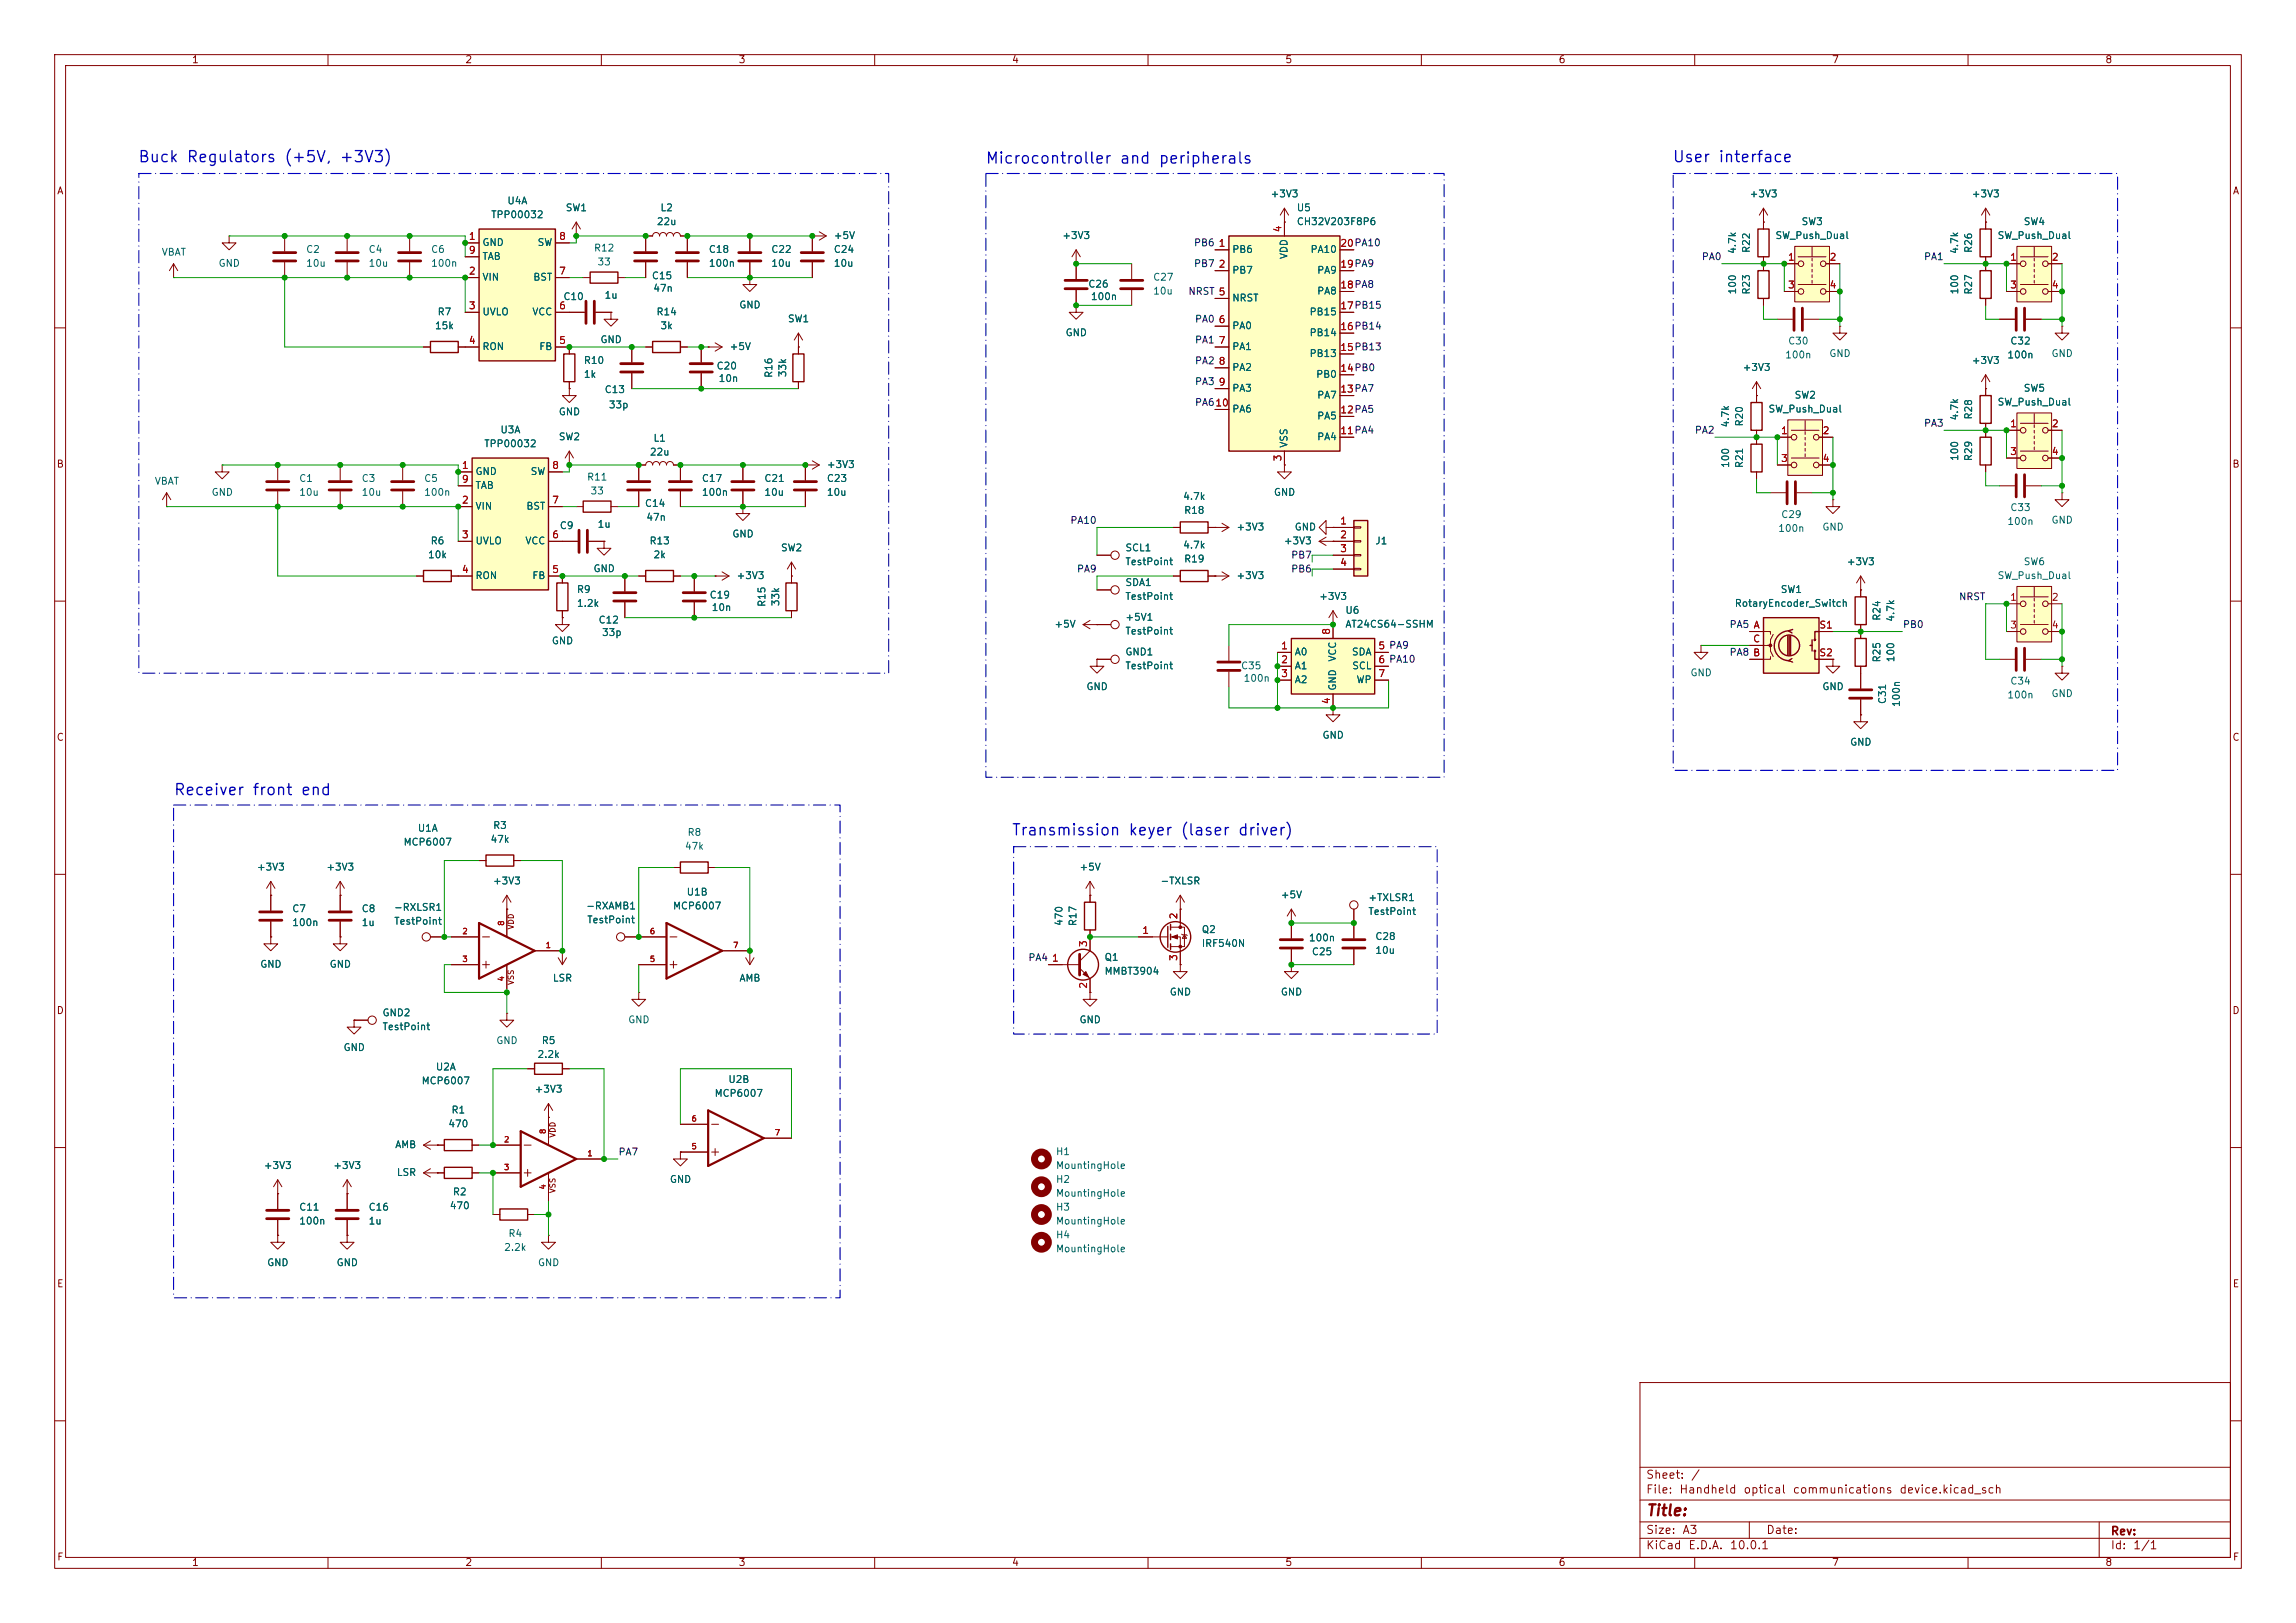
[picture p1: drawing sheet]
<svg xmlns="http://www.w3.org/2000/svg" width="420mm" height="297mm" viewBox="0 0 420 297" stroke-linecap="round" stroke-linejoin="round" font-family="sans-serif">
<defs><g id="words">
<g font-size="2" fill="#0000c2">
<text x="25.2" y="30.2">Buck Regulators (+5V, +3V3)</text>
<text x="180.2" y="30.5">Microcontroller and peripherals</text>
<text x="305.8" y="30.2">User interface</text>
<text x="31.7" y="146">Receiver front end</text>
<text x="184.9" y="153.4">Transmission keyer (laser driver)</text>
</g>
<text font-size="2" fill="#840000" x="301" y="277.9">Title:</text>
<g font-size="1.5" fill="#840000">
<text x="301" y="273.7">File:</text>
<text x="301" y="271">Sheet:</text>
<text x="307.1" y="273.7">Handheld</text>
<text x="309.2" y="271">/</text>
<text x="318.8" y="273.7">optical</text>
<text x="327.8" y="273.7">communications</text>
<text x="347.3" y="273.7">device.kicad_sch</text>
<text x="301" y="281.1">Size:</text>
<text x="307.6" y="281.1">A3</text>
<text x="323" y="281.1">Date:</text>
<text x="386" y="281.3">Rev:</text>
<text x="301" y="283.9">KiCad</text>
<text x="308.7" y="283.9">E.D.A.</text>
<text x="316.3" y="283.9">10.0.1</text>
<text x="386" y="283.9">Id:</text>
<text x="390.1" y="283.9">1/1</text>
</g>
<g font-size="1.3" fill="#840000">
<text x="35" y="11.9">1</text>
<text x="85" y="11.9">2</text>
<text x="135" y="11.9">3</text>
<text x="185" y="11.9">4</text>
<text x="235" y="11.9">5</text>
<text x="285" y="11.9">6</text>
<text x="335" y="11.9">7</text>
<text x="385" y="11.9">8</text>
<text x="10.3" y="35.9">A</text>
<text x="408.3" y="35.9">A</text>
<text x="10.3" y="85.9">B</text>
<text x="408.2" y="85.9">B</text>
<text x="10.3" y="135.9">C</text>
<text x="408.2" y="135.9">C</text>
<text x="10.3" y="185.9">D</text>
<text x="408.2" y="185.9">D</text>
<text x="10.3" y="235.9">E</text>
<text x="408.3" y="235.9">E</text>
<text x="10.3" y="285.9">F</text>
<text x="35" y="286.9">1</text>
<text x="85" y="286.9">2</text>
<text x="135" y="286.9">3</text>
<text x="185" y="286.9">4</text>
<text x="235" y="286.9">5</text>
<text x="285" y="286.9">6</text>
<text x="335" y="286.9">7</text>
<text x="385" y="286.9">8</text>
<text x="408.3" y="285.9">F</text>
</g>
<g font-size="1.3" fill="#006464">
<text x="89.7" y="40.2">TPP00032</text>
<text x="92.7" y="37.7">U4A</text>
<text x="103.4" y="39">SW1</text>
<text x="120" y="41.5">22u</text>
<text x="120.7" y="39">L2</text>
<text x="232.3" y="36.4">+3V3</text>
<text x="237.1" y="39">U5</text>
<text x="237.1" y="41.5">CH32V203F8P6</text>
<text x="319.9" y="36.4">+3V3</text>
<text x="329.4" y="41.5">SW3</text>
<text x="360.6" y="36.4">+3V3</text>
<text x="370.1" y="41.5">SW4</text>
<text x="29.5" y="47.1">VBAT</text>
<text x="55.9" y="46.6">C2</text>
<text x="67.3" y="46.6">C4</text>
<text x="78.7" y="46.6">C6</text>
<text x="88.1" y="45.3">GND</text>
<text x="88.1" y="47.9">TAB</text>
<text x="98.2" y="45.3">SW</text>
<text x="108.5" y="46.3">R12</text>
<text x="129.5" y="46.6">C18</text>
<text x="141" y="46.6">C22</text>
<text x="152.4" y="44">+5V</text>
<text x="152.4" y="46.6">C24</text>
<text x="194.2" y="44">+3V3</text>
<text x="225.3" y="46.6">PB6</text>
<text x="235.8" y="47.5" transform="rotate(-90 235.8 47.5)">VDD</text>
<text x="239.6" y="46.6">PA10</text>
<text x="317.9" y="46.6" transform="rotate(-90 317.9 46.6)">4.7k</text>
<text x="320.4" y="46.4" transform="rotate(-90 320.4 46.4)">R22</text>
<text x="324.7" y="44">SW_Push_Dual</text>
<text x="358.5" y="46.6" transform="rotate(-90 358.5 46.6)">4.7k</text>
<text x="361" y="46.4" transform="rotate(-90 361 46.4)">R26</text>
<text x="365.3" y="44">SW_Push_Dual</text>
<text x="39.9" y="49.1">GND</text>
<text x="55.9" y="49.1">10u</text>
<text x="67.3" y="49.1">10u</text>
<text x="78.7" y="49.1">100n</text>
<text x="88.1" y="51.7">VIN</text>
<text x="97.4" y="51.7">BST</text>
<text x="109.2" y="48.9">33</text>
<text x="119.1" y="51.4">C15</text>
<text x="119.4" y="53.7">47n</text>
<text x="129.5" y="49.1">100n</text>
<text x="141" y="49.1">10u</text>
<text x="152.4" y="49.1">10u</text>
<text x="199" y="52.9">C26</text>
<text x="210.8" y="51.7">C27</text>
<text x="225.3" y="50.4">PB7</text>
<text x="240.8" y="50.4">PA9</text>
<text x="317.9" y="54" transform="rotate(-90 317.9 54)">100</text>
<text x="358.5" y="54" transform="rotate(-90 358.5 54)">100</text>
<text x="79.9" y="58">R7</text>
<text x="88.1" y="58">UVLO</text>
<text x="97.3" y="58">VCC</text>
<text x="103" y="55.2">C10</text>
<text x="110.5" y="55">1u</text>
<text x="120" y="58">R14</text>
<text x="135.1" y="56.7">GND</text>
<text x="144" y="59.3">SW1</text>
<text x="199.4" y="55.2">100n</text>
<text x="210.8" y="54.2">10u</text>
<text x="225.3" y="55.5">NRST</text>
<text x="239.4" y="58">PB15</text>
<text x="240.8" y="54.2">PA8</text>
<text x="320.4" y="54" transform="rotate(-90 320.4 54)">R23</text>
<text x="361" y="54" transform="rotate(-90 361 54)">R27</text>
<text x="79.5" y="60.6">15k</text>
<text x="88.1" y="64.4">RON</text>
<text x="98.5" y="64.4">FB</text>
<text x="109.7" y="63.1">GND</text>
<text x="120.7" y="60.6">3k</text>
<text x="133.4" y="64.4">+5V</text>
<text x="194.8" y="61.8">GND</text>
<text x="225.3" y="60.6">PA0</text>
<text x="225.3" y="64.4">PA1</text>
<text x="239.4" y="65.6">PB13</text>
<text x="239.4" y="61.8">PB14</text>
<text x="326.4" y="65.9">100n</text>
<text x="327" y="63.3">C30</text>
<text x="334.5" y="65.6">GND</text>
<text x="367.1" y="65.9">100n</text>
<text x="367.6" y="63.3">C32</text>
<text x="375.2" y="65.6">GND</text>
<text x="106.7" y="66.9">R10</text>
<text x="106.7" y="69.4">1k</text>
<text x="131" y="67.9">C20</text>
<text x="131.3" y="70.2">10n</text>
<text x="141.6" y="69.3" transform="rotate(-90 141.6 69.3)">R16</text>
<text x="144.1" y="69.1" transform="rotate(-90 144.1 69.1)">33k</text>
<text x="225.3" y="68.2">PA2</text>
<text x="225.3" y="72">PA3</text>
<text x="240.6" y="69.4">PB0</text>
<text x="318.7" y="68.2">+3V3</text>
<text x="360.6" y="66.9">+3V3</text>
<text x="370.1" y="72">SW5</text>
<text x="102.1" y="76.3">GND</text>
<text x="110.5" y="72.2">C13</text>
<text x="111.3" y="75">33p</text>
<text x="225.3" y="75.8">PA6</text>
<text x="240.8" y="77.1">PA5</text>
<text x="240.8" y="73.3">PA7</text>
<text x="323.4" y="75.8">SW_Push_Dual</text>
<text x="328.2" y="73.3">SW2</text>
<text x="358.5" y="77.1" transform="rotate(-90 358.5 77.1)">4.7k</text>
<text x="361" y="76.9" transform="rotate(-90 361 76.9)">R28</text>
<text x="365.3" y="74.5">SW_Push_Dual</text>
<text x="88.5" y="82.1">TPP00032</text>
<text x="91.4" y="79.6">U3A</text>
<text x="102.1" y="80.9">SW2</text>
<text x="118.8" y="83.7">22u</text>
<text x="119.4" y="81.1">L1</text>
<text x="235.8" y="82" transform="rotate(-90 235.8 82)">VSS</text>
<text x="240.8" y="80.9">PA4</text>
<text x="316.6" y="78.3" transform="rotate(-90 316.6 78.3)">4.7k</text>
<text x="319.1" y="78.1" transform="rotate(-90 319.1 78.1)">R20</text>
<text x="28.2" y="89">VBAT</text>
<text x="54.6" y="88.5">C1</text>
<text x="66" y="88.5">C3</text>
<text x="77.5" y="88.5">C5</text>
<text x="86.9" y="87.2">GND</text>
<text x="86.9" y="89.8">TAB</text>
<text x="97" y="87.2">SW</text>
<text x="107.3" y="88.2">R11</text>
<text x="128.3" y="88.5">C17</text>
<text x="139.7" y="88.5">C21</text>
<text x="151.1" y="86">+3V3</text>
<text x="151.1" y="88.5">C23</text>
<text x="316.6" y="85.7" transform="rotate(-90 316.6 85.7)">100</text>
<text x="319.1" y="85.8" transform="rotate(-90 319.1 85.8)">R21</text>
<text x="358.5" y="84.5" transform="rotate(-90 358.5 84.5)">100</text>
<text x="361" y="84.5" transform="rotate(-90 361 84.5)">R29</text>
<text x="38.6" y="91">GND</text>
<text x="54.6" y="91">10u</text>
<text x="66" y="91">10u</text>
<text x="77.5" y="91">100n</text>
<text x="86.9" y="93.6">VIN</text>
<text x="96.2" y="93.6">BST</text>
<text x="107.9" y="90.8">33</text>
<text x="117.9" y="93.1">C14</text>
<text x="118.1" y="95.6">47n</text>
<text x="128.3" y="91">100n</text>
<text x="139.7" y="91">10u</text>
<text x="151.1" y="91">10u</text>
<text x="216.3" y="91.8">4.7k</text>
<text x="216.5" y="94.3">R18</text>
<text x="232.9" y="91">GND</text>
<text x="325.7" y="95.1">C29</text>
<text x="367.6" y="93.8">C33</text>
<text x="78.7" y="99.9">R6</text>
<text x="86.9" y="99.9">UVLO</text>
<text x="96" y="99.9">VCC</text>
<text x="102.3" y="97.1">C9</text>
<text x="109.2" y="96.9">1u</text>
<text x="118.7" y="99.9">R13</text>
<text x="133.9" y="98.7">GND</text>
<text x="142.7" y="101.2">SW2</text>
<text x="205.7" y="101.2">SCL1</text>
<text x="216.3" y="100.7">4.7k</text>
<text x="226.1" y="97.4">+3V3</text>
<text x="234.7" y="99.9">+3V3</text>
<text x="236.7" y="97.4">GND</text>
<text x="251.5" y="99.9">J1</text>
<text x="325.2" y="97.6">100n</text>
<text x="333.2" y="97.4">GND</text>
<text x="367.1" y="96.4">100n</text>
<text x="375.2" y="96.1">GND</text>
<text x="78.2" y="102.5">10k</text>
<text x="86.9" y="106.3">RON</text>
<text x="97.3" y="106.3">FB</text>
<text x="108.5" y="105">GND</text>
<text x="119.4" y="102.5">2k</text>
<text x="134.6" y="106.3">+3V3</text>
<text x="205.7" y="103.7">TestPoint</text>
<text x="205.7" y="107.5">SDA1</text>
<text x="216.5" y="103.2">R19</text>
<text x="226.1" y="106.3">+3V3</text>
<text x="337.7" y="103.7">+3V3</text>
<text x="365.3" y="106.3">SW_Push_Dual</text>
<text x="370.1" y="103.7">SW6</text>
<text x="105.4" y="108.8">R9</text>
<text x="105.4" y="111.4">1.2k</text>
<text x="129.7" y="109.8">C19</text>
<text x="130.1" y="112.1">10n</text>
<text x="140.3" y="111.2" transform="rotate(-90 140.3 111.2)">R15</text>
<text x="142.8" y="111" transform="rotate(-90 142.8 111)">33k</text>
<text x="205.7" y="110.1">TestPoint</text>
<text x="205.7" y="113.9">+5V1</text>
<text x="241.2" y="110.1">+3V3</text>
<text x="246" y="112.6">U6</text>
<text x="317.2" y="111.4">RotaryEncoder_Switch</text>
<text x="325.6" y="108.8">SW1</text>
<text x="344.3" y="113.7" transform="rotate(-90 344.3 113.7)">R24</text>
<text x="346.8" y="113.9" transform="rotate(-90 346.8 113.9)">4.7k</text>
<text x="100.8" y="118.2">GND</text>
<text x="109.4" y="114.4">C12</text>
<text x="110" y="116.7">33p</text>
<text x="192.8" y="115.2">+5V</text>
<text x="205.7" y="116.4">TestPoint</text>
<text x="246" y="115.2">AT24CS64-SSHM</text>
<text x="205.7" y="122.8">TestPoint</text>
<text x="205.7" y="120.2">GND1</text>
<text x="226.9" y="122.8">C35</text>
<text x="227.4" y="125.1">100n</text>
<text x="236.7" y="120.2">A0</text>
<text x="236.7" y="122.8">A1</text>
<text x="236.7" y="125.3">A2</text>
<text x="244.7" y="121.2" transform="rotate(-90 244.7 121.2)">VCC</text>
<text x="247.2" y="120.2">SDA</text>
<text x="247.2" y="122.8">SCL</text>
<text x="248" y="125.3">WP</text>
<text x="309.1" y="124.1">GND</text>
<text x="344.3" y="121.3" transform="rotate(-90 344.3 121.3)">R25</text>
<text x="346.8" y="121.3" transform="rotate(-90 346.8 121.3)">100</text>
<text x="367.6" y="125.6">C34</text>
<text x="198.6" y="126.6">GND</text>
<text x="244.7" y="126.5" transform="rotate(-90 244.7 126.5)">GND</text>
<text x="333.2" y="126.6">GND</text>
<text x="345.3" y="128.9" transform="rotate(-90 345.3 128.9)">C31</text>
<text x="347.8" y="129.5" transform="rotate(-90 347.8 129.5)">100n</text>
<text x="367.1" y="128.1">100n</text>
<text x="375.2" y="127.9">GND</text>
<text x="241.8" y="135.5">GND</text>
<text x="338.3" y="136.8">GND</text>
<text x="73.7" y="155">MCP6007</text>
<text x="76.3" y="152.5">U1A</text>
<text x="89.6" y="154.5">47k</text>
<text x="90.1" y="152">R3</text>
<text x="125.2" y="155.8">47k</text>
<text x="125.7" y="153.3">R8</text>
<text x="46.9" y="159.6">+3V3</text>
<text x="59.6" y="159.6">+3V3</text>
<text x="197.4" y="159.6">+5V</text>
<text x="53.3" y="167.2">C7</text>
<text x="66" y="167.2">C8</text>
<text x="72" y="167">-RXLSR1</text>
<text x="90.1" y="162.2">+3V3</text>
<text x="107.1" y="166.7">-RXAMB1</text>
<text x="123" y="166.7">MCP6007</text>
<text x="125.5" y="164.2">U1B</text>
<text x="212.2" y="162.2">-TXLSR</text>
<text x="234.2" y="164.7">+5V</text>
<text x="250.2" y="167.7">TestPoint</text>
<text x="250.2" y="165.2">+TXLSR1</text>
<text x="53.3" y="169.8">100n</text>
<text x="66" y="169.8">1u</text>
<text x="72" y="169.5">TestPoint</text>
<text x="107.3" y="169.3">TestPoint</text>
<text x="194.7" y="169.6" transform="rotate(-90 194.7 169.6)">470</text>
<text x="197.2" y="169.6" transform="rotate(-90 197.2 169.6)">R17</text>
<text x="219.7" y="171">Q2</text>
<text x="219.7" y="173.6">IRF540N</text>
<text x="239.3" y="172.6">100n</text>
<text x="251.5" y="172.3">C28</text>
<text x="47.5" y="177.4">GND</text>
<text x="60.2" y="177.4">GND</text>
<text x="101" y="179.9">LSR</text>
<text x="135.2" y="179.9">AMB</text>
<text x="201.9" y="176.1">Q1</text>
<text x="201.9" y="178.7">MMBT3904</text>
<text x="239.9" y="175.1">C25</text>
<text x="251.5" y="174.9">10u</text>
<text x="213.9" y="182.5">GND</text>
<text x="234.2" y="182.5">GND</text>
<text x="69.9" y="188.8">TestPoint</text>
<text x="69.9" y="186.3">GND2</text>
<text x="90.7" y="191.4">GND</text>
<text x="99" y="191.4">R5</text>
<text x="114.8" y="187.6">GND</text>
<text x="197.4" y="187.6">GND</text>
<text x="62.7" y="192.6">GND</text>
<text x="79.6" y="196.2">U2A</text>
<text x="98.2" y="193.9">2.2k</text>
<text x="77" y="198.7">MCP6007</text>
<text x="97.7" y="200.3">+3V3</text>
<text x="130.6" y="201">MCP6007</text>
<text x="133.1" y="198.5">U2B</text>
<text x="81.9" y="206.6">470</text>
<text x="82.5" y="204.1">R1</text>
<text x="48.2" y="214.2">+3V3</text>
<text x="60.9" y="214.2">+3V3</text>
<text x="72.2" y="210.4">AMB</text>
<text x="72.5" y="215.5">LSR</text>
<text x="193" y="211.7">H1</text>
<text x="193" y="214.2">MountingHole</text>
<text x="54.6" y="221.8">C11</text>
<text x="67.3" y="221.8">C16</text>
<text x="82.2" y="221.6">470</text>
<text x="82.7" y="219">R2</text>
<text x="122.4" y="216.8">GND</text>
<text x="193" y="216.8">H2</text>
<text x="193" y="219.3">MountingHole</text>
<text x="193" y="221.8">H3</text>
<text x="54.6" y="224.4">100n</text>
<text x="67.3" y="224.4">1u</text>
<text x="92.9" y="226.7">R4</text>
<text x="193" y="226.9">H4</text>
<text x="193" y="224.4">MountingHole</text>
<text x="48.8" y="232">GND</text>
<text x="61.5" y="232">GND</text>
<text x="92.1" y="229.2">2.2k</text>
<text x="98.3" y="232">GND</text>
<text x="193" y="229.5">MountingHole</text>
</g>
<g font-size="1.3" fill="#a90000">
<text x="85.7" y="44.2">1</text>
<text x="85.7" y="46.7">9</text>
<text x="102.2" y="44.2">8</text>
<text x="222.8" y="45.5">1</text>
<text x="234.7" y="42.6" transform="rotate(-90 234.7 42.6)">4</text>
<text x="245.1" y="45.5">20PA10</text>
<text x="245.1" y="45.5">20</text>
<text x="85.7" y="50.5">2</text>
<text x="102.2" y="50.5">7</text>
<text x="222.8" y="49.3">2</text>
<text x="245.1" y="53.1">18PA8</text>
<text x="245.1" y="49.3">19PA9</text>
<text x="245.1" y="53.1">18</text>
<text x="245.1" y="49.3">19</text>
<text x="327" y="48">1</text>
<text x="327" y="53.1">3</text>
<text x="334.6" y="48">2</text>
<text x="334.6" y="53.1">4</text>
<text x="367.6" y="48">1</text>
<text x="367.6" y="53.1">3</text>
<text x="375.2" y="48">2</text>
<text x="375.2" y="53.1">4</text>
<text x="85.7" y="56.9">3</text>
<text x="102.2" y="56.9">6</text>
<text x="222.8" y="59.4">6</text>
<text x="222.8" y="54.4">5</text>
<text x="245.1" y="56.9">17PB15</text>
<text x="245.1" y="56.9">17</text>
<text x="85.7" y="63.2">4</text>
<text x="102.2" y="63.2">5</text>
<text x="222.8" y="63.2">7</text>
<text x="245.1" y="64.5">15PB13</text>
<text x="245.1" y="60.7">16PB14</text>
<text x="245.1" y="64.5">15</text>
<text x="245.1" y="60.7">16</text>
<text x="222.8" y="67.1">8</text>
<text x="222.8" y="70.9">9</text>
<text x="245.1" y="68.3">14PB0</text>
<text x="245.1" y="68.3">14</text>
<text x="222.2" y="74.7">10</text>
<text x="245.1" y="75.9">12PA5</text>
<text x="245.1" y="72.1">13PA7</text>
<text x="245.1" y="75.9">12</text>
<text x="245.1" y="72.1">13</text>
<text x="245.1" y="79.8">11PA4</text>
<text x="245.1" y="79.8">11</text>
<text x="325.7" y="79.8">1</text>
<text x="333.3" y="79.8">2</text>
<text x="367.6" y="78.5">1</text>
<text x="367.6" y="83.6">3</text>
<text x="375.2" y="78.5">2</text>
<text x="375.2" y="83.6">4</text>
<text x="84.4" y="86.1">1</text>
<text x="84.4" y="88.6">9</text>
<text x="100.9" y="86.1">8</text>
<text x="234.7" y="84.5" transform="rotate(-90 234.7 84.5)">3</text>
<text x="325.7" y="84.8">3</text>
<text x="333.3" y="84.8">4</text>
<text x="84.4" y="92.5">2</text>
<text x="100.9" y="92.5">7</text>
<text x="84.4" y="98.8">3</text>
<text x="100.9" y="98.8">6</text>
<text x="245" y="96.3">1</text>
<text x="245" y="98.8">2</text>
<text x="245" y="101.3">3</text>
<text x="84.4" y="105.2">4</text>
<text x="100.9" y="105.2">5</text>
<text x="245" y="103.9">4</text>
<text x="367.6" y="110.2">1</text>
<text x="375.2" y="110.2">2</text>
<text x="234.2" y="119.1">1</text>
<text x="243.6" y="116.3" transform="rotate(-90 243.6 116.3)">8</text>
<text x="252" y="119.1">5 PA9</text>
<text x="252" y="119.1">5</text>
<text x="320.6" y="117.9">C</text>
<text x="320.7" y="115.3">A</text>
<text x="332.7" y="115.3">S1</text>
<text x="367.6" y="115.3">3</text>
<text x="375.2" y="115.3">4</text>
<text x="234.2" y="121.7">2</text>
<text x="234.2" y="124.2">3</text>
<text x="252" y="121.7">6 PA10</text>
<text x="252" y="124.2">7</text>
<text x="252" y="121.7">6</text>
<text x="320.6" y="120.4">B</text>
<text x="332.7" y="120.4">S2</text>
<text x="243.6" y="129" transform="rotate(-90 243.6 129)">4</text>
<text x="199.1" y="173.4" transform="rotate(-90 199.1 173.4)">3</text>
<text x="208.8" y="171.2">1</text>
<text x="215.6" y="168.3" transform="rotate(-90 215.6 168.3)">2</text>
<text x="192.3" y="176.3">1</text>
<text x="215.6" y="176" transform="rotate(-90 215.6 176)">3</text>
<text x="199.1" y="181" transform="rotate(-90 199.1 181)">2</text>
</g>
<g font-size="1.3" fill="#0f0f0f">
<text x="218.3" y="45.4">PB6</text>
<text x="311.2" y="47.9">PA0</text>
<text x="351.8" y="47.9">PA1</text>
<text x="218.3" y="49.2">PB7</text>
<text x="217.3" y="54.3">NRST 5</text>
<text x="218.5" y="59.3">PA0</text>
<text x="218.5" y="63.2">PA1</text>
<text x="218.5" y="67">PA2</text>
<text x="218.5" y="70.8">PA3</text>
<text x="218.5" y="74.6">PA610</text>
<text x="309.9" y="79.7">PA2</text>
<text x="351.8" y="78.4">PA3</text>
<text x="195.7" y="96.2">PA10</text>
<text x="196.9" y="105.1">PA9</text>
<text x="236.1" y="105.1">PB6</text>
<text x="236.1" y="102.5">PB7</text>
<text x="358.2" y="110.1">NRST</text>
<text x="316.3" y="115.2">PA5 A</text>
<text x="348" y="115.2">PB0</text>
<text x="316.3" y="120.3">PA8 B</text>
<text x="188" y="176.2">PA4</text>
<text x="113" y="211.7">PA7</text>
</g>
<g font-size="1" fill="#a90000">
<text x="84.5" y="171.2">2</text>
<text x="92.5" y="169.5" transform="rotate(-90 92.5 169.5)">8</text>
<text x="99.7" y="173.7">1</text>
<text x="118.8" y="171.2">6</text>
<text x="134" y="173.7">7</text>
<text x="84.5" y="176.3">3</text>
<text x="92.5" y="179.7" transform="rotate(-90 92.5 179.7)">4</text>
<text x="118.8" y="176.3">5</text>
<text x="92.1" y="209.3">2</text>
<text x="100.1" y="207.6" transform="rotate(-90 100.1 207.6)">8</text>
<text x="126.4" y="205.5">6</text>
<text x="141.6" y="208">7</text>
<text x="92.1" y="214.4">3</text>
<text x="107.3" y="211.8">1</text>
<text x="126.4" y="210.6">5</text>
<text x="100.1" y="217.8" transform="rotate(-90 100.1 217.8)">4</text>
</g>
<g font-size="1" fill="#840000">
<text x="94.2" y="170.2" transform="rotate(-90 94.2 170.2)">VDD</text>
<text x="94.2" y="180.3" transform="rotate(-90 94.2 180.3)">VSS</text>
<text x="101.9" y="208.3" transform="rotate(-90 101.9 208.3)">VDD</text>
<text x="101.9" y="218.4" transform="rotate(-90 101.9 218.4)">VSS</text>
</g>
</g></defs>
<g fill="none" stroke="#840000" stroke-width=".18">
<path d="M10 10h400v277h-400zM12 12h396v273h-396zM60 10v2M110 10v2M160 10v2M210 10v2M260 10v2M310 10v2M360 10v2M10 60h2M408 60h2M234.9 85.1v1.3h-1.2l1.2 1.2 1.3-1.2h-1.3"/>
<path d="M234.9 85.1h.1M10 110h2M224.8 118.1v2.8M408 110h2M224.8 122.9v2.8M243.8 129.5v1.3h-1.2l1.2 1.3 1.3-1.3h-1.3M243.8 129.5h.1M10 160h2M408 160h2M215.9 166.4h.1M215.9 176.5v1.3h-1.3l1.3 1.3 1.3-1.3h-1.3M215.9 176.5h.1"/>
<path d="M215.9 163.8l-.8 1.3M215.9 163.8l.8 1.3M215.9 163.8v2.6M236.2 168.9h.1M236.2 176.5v1.3h-1.3l1.3 1.3 1.3-1.3h-1.3M236.2 176.5h.1M236.2 166.4l-.7 1.2M236.2 166.4l.8 1.2M236.2 166.4v2.5M10 210h2M408 210h2M300 253h108v32h-108z"/>
<path d="M10 260h2M300 278.5h108M300 274.5h108M300 268.5h108M320 278.5v3M384 278.5v6.5M408 260h2M60 285v2M110 285v2M160 285v2M210 285v2M260 285v2"/>
<path d="M300 281.5h108M310 285v2M360 285v2"/>
</g>
<path d="M222.8 121.2h4M222.8 122.7h4" fill="none" stroke="#840000" stroke-width=".51"/>
<path d="M236.2 116.8h15.3v10.2h-15.3z" fill="#ffffc2"/>
<path d="M106.7 91.7h5.1v2h-5.1zM236.2 116.8h15.3v10.2h-15.3z" fill="none" stroke="#840000" stroke-width=".25"/>
<g fill="none" stroke="#840000" stroke-width=".18">
<path d="M105.4 92.7h1.3M111.8 92.7h1.2M116.8 85.1v2.8M116.8 89.9v2.8M135.9 92.7v1.3h-1.3l1.3 1.3 1.3-1.3h-1.3M135.9 92.7h.1M241.3 99.1l1.3 .7M241.3 99.1h2.5M242.6 98.3l-1.3 .8M243.8 99.1h.1M198.1 114.3h5.1M198.1 114.3l1.3 .8"/>
<path d="M199.4 113.5l-1.3 .8M200.7 114.3h.1M233.7 119.4h2.5M243.8 114.3h.1M243.8 111.8v5M243.8 111.8l-.7 1.2M243.8 111.8l.8 1.2M251.5 119.4h2.5M200.7 120.7v1.2h-1.3l1.3 1.3 1.2-1.3h-1.2M200.7 120.7h.1M200.7 120.7h2.5M233.7 121.9h2.5"/>
<path d="M233.7 124.5h2.5M243.8 127v2.5M251.5 121.9h2.5M251.5 124.5h2.5"/>
<circle cx="204" cy="114.3" r=".76"/>
<circle cx="204" cy="120.6" r=".76"/>
</g>
<path d="M114.8 88.1h4.1M114.8 89.7h4.1" fill="none" stroke="#840000" stroke-width=".51"/>
<path d="M247.6 95.3h2.6v10.1h-2.6z" fill="#ffffc2"/>
<g fill="none" stroke="#840000" stroke-width=".25">
<path d="M215.9 95.5h5.1v2h-5.1zM247.6 95.3h2.6v10.1h-2.6zM320.3 81.3h2v5.1h-2zM215.9 104.4h5.1v2h-5.1zM198.4 165.1h2v5.1h-2zM213.6 169.5v3.9M214.1 169.2v1M214.1 170.9v1.1M214.1 172.7v1"/>
<circle cx="198.1" cy="176.5" r="2.82"/>
<circle cx="215" cy="171.4" r="2.79"/>
</g>
<g fill="none" stroke="#840000" stroke-width=".18">
<path d="M336.5 59.7v1.3h-1.2l1.2 1.2 1.3-1.2h-1.3M336.5 59.7h.1M321.3 72.4h.1M321.3 69.9l-.8 1.2M321.3 69.9l.8 1.2M321.3 69.9v2.5M214.6 96.5h1.3M221 96.5h1.2M242.6 96.5v1.3l-1.3-1.3 1.3-1.2v1.2h1.2M243.8 96.5h.1M243.8 96.5h3.8M243.8 99.1h3.8"/>
<path d="M247.6 96.4h1.3v.2h-1.3zM247.6 98.9h1.3v.3h-1.3zM321.3 80v1.3M321.3 86.4v1.2M200.7 108h2.5M214.6 105.4h1.3M221 105.4h3.8M222.2 105.4h.1M223.5 104.6l1.3 .8M224.8 105.4l-1.3 .8M243.8 101.6h3.8M243.8 104.1h3.8"/>
<path d="M247.6 101.5h1.3v.2h-1.3zM247.6 104h1.3v.3h-1.3zM191.8 176.5h5.7M197.5 177.2l1.9 1.9v2.5M199.4 163.8h.1M199.4 170.2v3.8l-1.9 1.9M199.4 161.3v3.8M199.4 161.3l-.8 1.3M199.4 161.3l.8 1.3M208.3 171.5h5.3M214.1 169.7h2.6v3.5h-2.6M214.1 171.5h1.8v5"/>
<path d="M215.9 166.4v3.3M216.2 170.9l.1 .2h.7l.2 .1M216.7 171.1l.3 .6h-.7zM236.2 168.9v2.8M236.2 173.7v2.8M247.6 166.4v5.3M247.6 173.7v2.8M199.4 181.6v1.3h-1.3l1.3 1.3 1.3-1.3h-1.3M199.4 181.6h.1"/>
<circle cx="204" cy="107.9" r=".76"/>
<circle cx="247.6" cy="165.6" r=".76"/>
</g>
<g fill="none" stroke="#840000" stroke-width="1.3">
<circle cx="190.5" cy="212.1" r="1.27"/>
<circle cx="190.5" cy="217.2" r="1.27"/>
<circle cx="190.5" cy="227.3" r="1.27"/>
<circle cx="190.5" cy="222.2" r="1.27"/>
</g>
<path d="M197.5 174.6v3.8M234.2 173.5h4.1M234.2 172h4.1M245.6 173.5h4.1M245.6 172h4.1" fill="none" stroke="#840000" stroke-width=".51"/>
<g fill="#840000" stroke="#840000" stroke-width=".18">
<path d="M198.1 178.3l.5-.5 .5 1z"/>
<path d="M214.4 171.5l1-.4v.7z"/>
<circle cx="215.9" cy="169.7" r=".25"/>
<circle cx="215.9" cy="173.2" r=".25"/>
</g>
<path d="M327 76.8h6.4v10.2h-6.4z" fill="#ffffc2"/>
<g fill="none" stroke="#840000" stroke-width=".18">
<path d="M322.6 38.1l-.8 1.3M322.6 38.1l.7 1.3M322.6 38.1v3.8M363.2 38.1v3.8M363.2 38.1l-.7 1.3M363.2 38.1l.8 1.3M31.7 50.8h.1M31.7 48.3l-.7 1.2M31.7 48.3l.8 1.2M31.7 48.3v2.5M41.9 43.2v1.3h-1.3l1.3 1.2 1.3-1.2h-1.3M41.9 43.2h.1"/>
<path d="M52.1 43.2v2.8M52.1 48v2.8M63.5 43.2v2.8M63.5 48v2.8M106.7 50.8h1.2M113 50.8h1.3M118.1 43.2v2.8M118.1 48v2.8M322.6 40.6h.1M322.6 47v1.3M363.2 40.6h.1M363.2 47v2.5"/>
<path d="M363.2 54.6v1.3M321.3 72.4v1.3M321.3 78.7v1.3M327 76.8h6.4v10.2h-6.4zM327.7 78.7h5M330.2 77v1.7M330.2 79v.5M30.5 92.7h.1M30.5 90.2l-.8 1.2M30.5 90.2l.7 1.2M30.5 90.2v2.5M40.6 85.1v1.3h-1.2l1.2 1.2 1.3-1.2h-1.3"/>
<path d="M40.6 85.1h.1M50.8 85.1v2.8M50.8 89.9v2.8M62.2 85.1v2.8M62.2 89.9v2.8M222.2 96.5h.1M222.2 96.5h2.6M223.5 95.8l1.3 .7M224.8 96.5l-1.3 .8M325.1 80h2.6M325.1 85.1h2.6M327.7 83.8h5"/>
<path d="M330.2 80v.5M330.2 81v.5M330.2 82v.6M330.2 83.1v.5M332.7 80h2.6M332.7 85.1h2.6M200.7 101.6h2.5"/>
<circle cx="328.2" cy="80" r=".51"/>
<circle cx="328.2" cy="85.1" r=".51"/>
<circle cx="332.2" cy="80" r=".51"/>
<circle cx="332.2" cy="85.1" r=".51"/>
<circle cx="204" cy="101.6" r=".76"/>
</g>
<path d="M107.9 49.8h5.1v2h-5.1zM321.6 41.9h2v5.1h-2zM362.2 41.9h2v5.1h-2zM362.2 49.5h2v5.1h-2zM320.3 73.7h2v5h-2z" fill="none" stroke="#840000" stroke-width=".25"/>
<path d="M50 46.2h4.1M50 47.8h4.1M61.5 46.2h4M61.5 47.8h4M116.1 46.2h4M116.1 47.8h4M48.8 88.1h4M48.8 89.7h4M60.2 88.1h4.1M60.2 89.7h4.1" fill="none" stroke="#840000" stroke-width=".51"/>
<path d="M328.3 45.1h6.3v10.1h-6.3z" fill="#ffffc2"/>
<g fill="none" stroke="#840000" stroke-width=".18">
<path d="M111.8 57.2v1.2h-1.3l1.3 1.3 1.2-1.3h-1.2M111.8 57.2h.1M118.1 43.2h1.3a.64 .64 0 0 1 .6-.7 .64 .64 0 0 1 .6 .7 .64 .64 0 0 1 .7-.7 .64 .64 0 0 1 .6 .7 .64 .64 0 0 1 .7-.7 .64 .64 0 0 1 .6 .7 .64 .64 0 0 1 .6-.7 .64 .64 0 0 1 .7 .7h1.2v2.8M125.7 48v2.8M137.2 50.8v1.3h-1.3l1.3 1.2 1.2-1.2h-1.2M137.2 50.8h.1M137.2 43.2v2.8M137.2 48v2.8M148.6 43.2h.1M148.6 43.2h2.5M148.6 43.2v2.8M148.6 48v2.8"/>
<path d="M149.9 42.4l1.2 .8M151.1 43.2l-1.2 .7M322.6 48.3v1.2M322.6 54.6v1.3M325.1 58.4h2.8M326.4 48.3h2.5M326.4 53.3h2.5M328.3 45.1h6.3v10.1h-6.3zM328.9 47h5.1M328.9 52.1h5.1M329.9 58.4h2.8M331.5 45.2v1.8"/>
<path d="M331.5 47.2v.6M331.5 48.3v.5M331.5 49.3v.5M331.5 50.3v.5M331.5 51.3v.5M334 48.3h2.5M334 53.3h2.5M115.6 63.5v2.8M115.6 68.3v2.8M118.1 63.5h1.3M124.5 63.5h1.2M128.3 63.5v2.8"/>
<path d="M128.3 68.3v2.8M129.5 63.5h.1M129.5 63.5h2.6M130.8 62.7l1.3 .8M132.1 63.5l-1.3 .8M146 63.5h.1M146 61v3.8M146 69.9v1.2M146 61l-.7 1.2M146 61l.8 1.2M363.2 71.1h.1M363.2 68.6v3.8"/>
<path d="M363.2 77.5v2.5M363.2 68.6l-.7 1.3M363.2 68.6l.8 1.3M73.7 85.1v2.8M73.7 89.9v2.8M147.3 85.1h.1M147.3 85.1h2.6M147.3 85.1v2.8M147.3 89.9v2.8M148.6 84.3l1.3 .8M149.9 85.1l-1.3 .8M363.2 85.1v1.3"/>
<path d="M76.2 105.4h1.3M82.5 105.4h1.3M102.9 113v1.3h-1.3l1.3 1.3 1.2-1.3h-1.2M102.9 113h.1M102.9 105.4v1.3M102.9 111.8v1.2M92.7 166.4h.1M92.7 163.8l-.8 1.3M92.7 163.8l.8 1.3M92.7 163.8v2.6M102.1 175.3l.8 1.2M102.9 174h.1"/>
<path d="M102.9 174v2.5M103.6 175.3l-.7 1.2M114.3 171.5h2.5M64.8 186.7h2.5M92.7 185.4v1.3h-1.3l1.3 1.3 1.3-1.3h-1.3M92.7 185.4h.1M96.5 195.6h1.3M102.9 195.6h1.2M116.8 181.6v1.3h-1.2l1.2 1.3 1.3-1.3h-1.3M116.8 181.6h.1M100.3 204.5h.1M100.3 201.9l-.7 1.3"/>
<path d="M100.3 201.9l.8 1.3M100.3 201.9v2.6M124.5 210.8v1.3h-1.3l1.3 1.3 1.2-1.3h-1.2M124.5 210.8h.1"/>
<circle cx="329.4" cy="48.3" r=".51"/>
<circle cx="329.4" cy="53.3" r=".51"/>
<circle cx="333.5" cy="48.3" r=".51"/>
<circle cx="333.5" cy="53.3" r=".51"/>
<circle cx="113.5" cy="171.4" r=".76"/>
<circle cx="68.1" cy="186.7" r=".76"/>
</g>
<path d="M321.6 49.5h2v5.1h-2zM119.4 62.5h5.1v2h-5.1zM145 64.8h2.1v5.1h-2.1zM362.2 72.4h2v5.1h-2zM362.2 80h2v5.1h-2zM77.5 104.4h5v2h-5zM101.9 106.7h2v5.1h-2zM97.8 194.6h5.1v2h-5.1z" fill="none" stroke="#840000" stroke-width=".25"/>
<g fill="none" stroke="#840000" stroke-width=".51">
<path d="M123.7 46.2h4.1M123.7 47.8h4.1M135.1 46.2h4.1M135.1 47.8h4.1M146.6 46.2h4M146.6 47.8h4M328.2 56.4v4.1M329.7 56.4v4.1M113.5 68.1h4.1M113.5 66.5h4.1M126.2 68.1h4.1M126.2 66.5h4.1"/>
<path d="M71.6 88.1h4.1M71.6 89.7h4.1M145.3 88.1h4.1M145.3 89.7h4.1"/>
</g>
<path d="M86.4 83.8h13.9v24.2h-13.9z" fill="#ffffc2"/>
<path d="M103.1 64.8h2.1v5.1h-2.1zM86.4 83.8h13.9v24.2h-13.9z" fill="none" stroke="#840000" stroke-width=".25"/>
<g fill="none" stroke="#840000" stroke-width=".18">
<path d="M74.9 43.2v2.8M74.9 48v2.8M105.4 43.2h.1M105.4 40.6l-.8 1.3M105.4 40.6l.8 1.3M105.4 40.6v2.6M104.1 71.1v1.3h-1.2l1.2 1.3 1.3-1.3h-1.3M104.1 71.1h.1M104.1 63.5v1.3M104.1 69.9v1.2M83.8 86.4h2.6M83.8 92.7h2.6"/>
<path d="M83.8 99.1h2.6M83.8 88.9h2.6M100.3 86.4h2.6M100.3 92.7h2.6M100.3 99.1h5.4M104.1 85.1h.1M104.1 82.6l-.7 1.2M104.1 82.6l.8 1.2M104.1 82.6v2.5M107.7 99.1h2.8M83.8 105.4h2.6M100.3 105.4h2.6"/>
<path d="M114.3 105.4v2.8M114.3 110.2v2.8"/>
</g>
<path d="M72.9 46.2h4.1M72.9 47.8h4.1M105.9 97v4.1M107.4 97v4.1M112.3 110h4M112.3 108.5h4" fill="none" stroke="#840000" stroke-width=".51"/>
<path d="M87.6 41.9h14v24.1h-14z" fill="#ffffc2"/>
<path d="M87.6 41.9h14v24.1h-14zM78.7 62.5h5.1v2h-5.1zM118.1 104.4h5.1v2h-5.1zM143.8 106.7h2v5.1h-2zM339.3 116.8h2.1v5.1h-2.1zM339.3 109.2h2.1v5.1h-2.1zM88.9 156.5h5.1v2h-5.1zM124.5 157.7h5v2.1h-5zM81.3 213.6h5.1v2h-5.1zM81.3 208.5h5.1v2.1h-5.1zM91.4 221.2h5.1v2.1h-5.1z" fill="none" stroke="#840000" stroke-width=".25"/>
<g fill="none" stroke="#840000" stroke-width=".18">
<path d="M85.1 44.5h2.5M85.1 50.8h2.5M85.1 57.2h2.5M85.1 47h2.5M101.6 44.5h2.5M101.6 50.8h2.5M101.6 57.2h5.3M109 57.2h2.8M77.5 63.5h1.2M83.8 63.5h3.8M101.6 63.5h2.5M110.5 99.1v1.2h-1.3l1.3 1.3 1.3-1.3h-1.3"/>
<path d="M110.5 99.1h.1M116.8 85.1h1.3a.64 .64 0 0 1 .6-.6 .64 .64 0 0 1 .7 .6 .64 .64 0 0 1 .6-.6 .64 .64 0 0 1 .6 .6 .64 .64 0 0 1 .7-.6 .64 .64 0 0 1 .6 .6 .64 .64 0 0 1 .7-.6 .64 .64 0 0 1 .6 .6h1.3M323.8 90.2h2.8M328.7 90.2h2.8M335.3 91.4v1.3h-1.3l1.3 1.3 1.2-1.3h-1.2M335.3 91.4h.1M365.8 88.9h2.8M370.6 88.9h2.8M377.2 90.2v1.2h-1.3l1.3 1.3 1.3-1.3h-1.3M377.2 90.2h.1M116.8 105.4h1.3M123.2 105.4h1.3"/>
<path d="M144.8 105.4v1.3M144.8 111.8v1.2M340.4 108h.1M340.4 105.4l-.8 1.3M340.4 105.4l.7 1.3M340.4 105.4v3.8M340.4 114.3v2.5M340.4 121.9v4.1M340.4 128v2.8M365.8 120.7h2.8M370.6 120.7h2.8M377.2 121.9v1.3h-1.3l1.3 1.3 1.3-1.3h-1.3"/>
<path d="M377.2 121.9h.1M87.6 157.5h1.3M94 157.5h1.2M123.2 158.8h1.3M129.5 158.8h1.3M49.5 163.8h.1M49.5 171.5v1.2h-1.2l1.2 1.3 1.3-1.3h-1.3M49.5 171.5h.1M49.5 161.3l-.7 1.3M49.5 161.3l.8 1.3M49.5 161.3v5.3M49.5 168.7v2.8"/>
<path d="M62.2 163.8h.1M62.2 171.5v1.2h-1.2l1.2 1.3 1.3-1.3h-1.3M62.2 171.5h.1M62.2 161.3v5.3M62.2 168.7v2.8M62.2 161.3l-.7 1.3M62.2 161.3l.8 1.3M78.7 171.5h2.6M82.5 171.5h5.1M82.5 176.5h5.1M88.3 171.5h1.2M88.3 176.5h1.2"/>
<path d="M88.9 175.9v1.3M92.7 166.4v5.1M92.7 176.5v5.1M97.8 174h5.1M116.8 171.5h5.1M116.8 176.5h5.1M122.6 171.5h1.2M122.6 176.5h1.2M123.2 175.9v1.3M132.1 174h5.1M136.4 175.3l.8 1.2M137.2 174h.1"/>
<path d="M137.2 174v2.5M137.9 175.3l-.7 1.2M64.8 186.7v1.3h-1.3l1.3 1.2 1.2-1.2h-1.2M64.8 186.7h.1M50.8 218.4h.1M50.8 215.9l-.8 1.3M50.8 215.9l.8 1.3M50.8 215.9v5.3M63.5 218.4h.1M63.5 215.9l-.8 1.3M63.5 215.9l.8 1.3M63.5 215.9v5.3"/>
<path d="M77.5 209.6l1.2 .7M77.5 209.6h3.8M77.5 214.6l1.2 .8M77.5 214.6h3.8M78.7 208.8l-1.2 .8M78.7 213.9l-1.2 .7M80 209.6h.1M80 214.6h.1M86.4 209.6h1.2M86.4 214.6h1.2M90.2 209.6h5M90.2 214.6h5"/>
<path d="M95.9 209.6h1.3M95.9 214.6h1.3M96.5 214v1.3M100.3 204.5v5.1M100.3 214.6v5.1M105.4 212.1h5.1M124.5 205.7h5M124.5 210.8h5M130.2 205.7h1.2M130.2 210.8h1.2M130.8 210.2v1.3M139.7 208.3h5.1"/>
<path d="M50.8 226.1v1.2h-1.3l1.3 1.3 1.3-1.3h-1.3M50.8 226.1h.1M50.8 223.3v2.8M63.5 226.1v1.2h-1.3l1.3 1.3 1.3-1.3h-1.3M63.5 226.1h.1M63.5 223.3v2.8M90.2 222.2h1.2M96.5 222.2h1.3M100.3 226.1v1.2h-1.2l1.2 1.3 1.3-1.3h-1.3M100.3 226.1h.1"/>
<circle cx="78" cy="171.4" r=".76"/>
</g>
<g fill="none" stroke="#840000" stroke-width=".51">
<path d="M107.2 55.1v4.1M108.7 55.1v4.1M326.9 88.1v4.1M328.4 88.1v4.1M368.8 86.9v4M370.3 86.9v4M368.8 118.6v4.1M370.3 118.6v4.1M338.3 126.2h4.1M338.3 127.8h4.1M47.5 166.9h4.1M47.5 168.4h4.1"/>
<path d="M60.2 166.9h4.1M60.2 168.4h4.1M48.8 221.5h4M48.8 223h4M61.5 221.5h4M61.5 223h4"/>
</g>
<path d="M87.6 168.9l10.2 5.1-10.2 5.1zM121.9 168.9l10.2 5.1-10.2 5.1zM95.2 207l10.2 5.1-10.2 5.1zM129.5 203.2l10.2 5.1-10.2 5.1z" fill="none" stroke="#840000" stroke-width=".41"/>
<path d="M368.9 107.3h6.4v10.2h-6.4z" fill="#ffffc2"/>
<g fill="none" stroke="#840000" stroke-width=".18">
<path d="M377.2 59.7v1.3h-1.3l1.3 1.2 1.3-1.2h-1.3M377.2 59.7h.1M367 110.5h2.6M367 115.6h2.6M368.9 107.3h6.4v10.2h-6.4zM369.6 109.2h5M369.6 114.3h5M372.1 107.4v1.8M372.1 109.5v.5M372.1 110.5v.5M372.1 111.5v.5M372.1 112.5v.5"/>
<path d="M372.1 113.5v.5M374.6 110.5h2.6M374.6 115.6h2.6"/>
<circle cx="370.1" cy="110.5" r=".51"/>
<circle cx="370.1" cy="115.6" r=".51"/>
<circle cx="374.1" cy="115.6" r=".51"/>
<circle cx="374.1" cy="110.5" r=".51"/>
</g>
<path d="M368.9 45.1h6.4v10.1h-6.4z" fill="#ffffc2"/>
<g fill="none" stroke="#840000" stroke-width=".18">
<path d="M367 48.3h2.6M367 53.3h2.6M368.9 45.1h6.4v10.1h-6.4zM369.6 47h5M369.6 52.1h5M372.1 45.2v1.8M372.1 47.2v.6M372.1 48.3v.5M372.1 49.3v.5M372.1 50.3v.5M372.1 51.3v.5M374.6 48.3h2.6"/>
<path d="M374.6 53.3h2.6"/>
<circle cx="370.1" cy="48.3" r=".51"/>
<circle cx="370.1" cy="53.3" r=".51"/>
<circle cx="374.1" cy="48.3" r=".51"/>
<circle cx="374.1" cy="53.3" r=".51"/>
</g>
<path d="M368.9 75.6h6.4v10.1h-6.4z" fill="#ffffc2"/>
<g fill="none" stroke="#840000" stroke-width=".18">
<path d="M365.8 58.4h2.8M370.6 58.4h2.8M367 78.7h2.6M368.9 75.6h6.4v10.1h-6.4zM369.6 77.5h5M372.1 75.7v1.8M372.1 77.7v.5M372.1 78.7v.5M372.1 79.8v.5M374.6 78.7h2.6M367 83.8h2.6M369.6 82.6h5"/>
<path d="M372.1 80.8v.5M372.1 81.8v.5M374.6 83.8h2.6M144.8 105.4h.1M144.8 102.9l-.8 1.2M144.8 102.9l.7 1.2M144.8 102.9v2.5"/>
<circle cx="370.1" cy="78.7" r=".51"/>
<circle cx="374.1" cy="78.7" r=".51"/>
<circle cx="370.1" cy="83.8" r=".51"/>
<circle cx="374.1" cy="83.8" r=".51"/>
</g>
<path d="M368.8 56.4v4.1M370.3 56.4v4.1" fill="none" stroke="#840000" stroke-width=".51"/>
<path d="M322.6 113h10.1v10.2h-10.1z" fill="#ffffc2"/>
<g fill="none" stroke="#840000" stroke-width=".25">
<path d="M322.6 113h10.1v10.2h-10.1zM327 116.3v3.6M327.3 115.4a2.73 2.73 0 0 0-2.7 2.8 2.73 2.73 0 0 0 2.7 2.7M327.3 116.3v3.6M327.5 116.3v3.6M327.9 115.2l-.7 .2 .6 .4M331.1 118.1h.4M331.5 117.1v2M332 119.1v1.6h.7M332.7 115.6h-.7v1.5M327.8 120.5l-.6 .4 .7 .3"/>
<circle cx="327.3" cy="118.1" r="1.9"/>
<circle cx="332" cy="119.1" r=".13"/>
<circle cx="332" cy="117.1" r=".13"/>
</g>
<g fill="none" stroke="#840000" stroke-width=".18">
<path d="M234.9 38.1l-.7 1.3M234.9 38.1l.8 1.3M234.9 38.1v2.5M196.8 48.3h.1M196.8 45.7l-.7 1.3M196.8 45.7l.8 1.3M196.8 45.7v2.6M234.9 40.6h.1M124.5 85.1v2.8M124.5 89.9v2.8M135.9 85.1v2.8M135.9 89.9v2.8"/>
<path d="M127 105.4v2.8M127 110.2v2.8M130.8 105.4h.1M130.8 105.4h2.5M132.1 104.6l1.2 .8M133.3 105.4l-1.2 .8M311.1 118.1v1.3h-1.2l1.2 1.3 1.3-1.3h-1.3M311.1 118.1h.1M320 115.6h3.8v.5M320 118.1h3.8v1l.6 1M324.4 116.1l-.6 1v1h-.5M332.7 115.6h2.6"/>
<path d="M323.8 120.1v.6h-3.8M332.7 120.7h2.6M335.3 120.7v1.2h-1.3l1.3 1.3 1.2-1.3h-1.2M335.3 120.7h.1M340.4 130.8v1.3h-1.3l1.3 1.3 1.2-1.3h-1.2M340.4 130.8h.1"/>
</g>
<circle cx="323.8" cy="118.1" r=".25" fill="#840000" stroke="#840000" stroke-width=".18"/>
<path d="M122.4 88.1h4.1M122.4 89.7h4.1M133.9 88.1h4M133.9 89.7h4M125 110h4M125 108.5h4" fill="none" stroke="#840000" stroke-width=".51"/>
<path d="M224.8 43.2h20.3v39.4h-20.3z" fill="#ffffc2"/>
<path d="M224.8 43.2h20.3v39.4h-20.3z" fill="none" stroke="#840000" stroke-width=".25"/>
<g fill="none" stroke="#840000" stroke-width=".18">
<path d="M85.1 57.2h2.5M85.1 44.5h2.5M85.1 50.8h2.5M85.1 47h2.5M101.6 57.2h5.3M101.6 44.5h2.5M101.6 50.8h2.5M105.4 43.2h.1M109 57.2h2.8M111.8 57.2h.1M118.1 48v2.8M119.4 43.2h-1.3v2.8"/>
<path d="M124.5 43.2h1.2v2.8M125.7 48v2.8M137.2 50.8h.1M137.2 43.2v2.8M137.2 48v2.8M148.6 43.2h.1M148.6 43.2v2.8M148.6 48v2.8M196.8 55.9v1.3h-1.2l1.2 1.2 1.3-1.2h-1.3M196.8 55.9h.1M196.8 48.3h.1M196.8 48.3v2.8"/>
<path d="M196.8 53.1v2.8M207 48.3v2.8M207 53.1v2.8M222.2 45.7h2.6M222.2 49.5h2.6M222.2 54.6h2.6M222.2 59.7h2.6M234.9 40.6h.1M234.9 40.6v2.6M245.1 45.7h2.5M245.1 49.5h2.5M245.1 57.2h2.5"/>
<path d="M245.1 53.3h2.5M322.6 40.6h.1M322.6 40.6v1.3M322.6 47v2.5M322.6 54.6v1.3M326.4 53.3h2.5M326.4 48.3h2.5M334 53.3h2.5M334 48.3h2.5M363.2 40.6h.1M363.2 40.6v1.3M363.2 47v2.5"/>
<path d="M363.2 54.6v1.3M365.8 58.4h2.8M367 53.3h2.6M367 48.3h2.6M370.6 58.4h2.8M374.6 53.3h2.6M374.6 48.3h2.6M77.5 63.5h1.2M83.8 63.5h3.8M101.6 63.5h2.5v1.3M104.1 71.1h.1M104.1 69.9v1.2"/>
<path d="M115.6 63.5v2.8M115.6 68.3v2.8M118.1 63.5h1.3M124.5 63.5h1.2M128.3 63.5v2.8M128.3 68.3v2.8M129.5 63.5h.1M146 63.5h.1M146 63.5v1.3M146 69.9v1.2M222.2 63.5h2.6M222.2 67.3h2.6"/>
<path d="M222.2 71.1h2.6M222.2 74.9h2.6M245.1 76.2h2.5M245.1 72.4h2.5M245.1 68.6h2.5M245.1 64.8h2.5M245.1 61h2.5M321.3 72.4h.1M321.3 72.4v1.3M321.3 78.7v2.6M363.2 71.1h.1M363.2 71.1v1.3"/>
<path d="M363.2 77.5v2.5M367 78.7h2.6M374.6 78.7h2.6M83.8 99.1h2.6M83.8 86.4h2.6M83.8 92.7h2.6M83.8 88.9h2.6M100.3 99.1h5.4M100.3 86.4h2.6M100.3 92.7h2.6M104.1 85.1h.1M107.7 99.1h2.8"/>
<path d="M110.5 99.1h.1M116.8 89.9v2.8M118.1 85.1h-1.3v2.8M123.2 85.1h1.3v2.8M124.5 89.9v2.8M135.9 92.7h.1M135.9 85.1v2.8M135.9 89.9v2.8M147.3 85.1h.1M147.3 85.1v2.8M147.3 89.9v2.8M214.6 96.5h1.3"/>
<path d="M221 96.5h1.2M222.2 96.5h.1M234.9 85.1h.1M234.9 82.6v2.5M243.8 99.1h.1M243.8 96.5h.1M243.8 96.5h3.8M243.8 99.1h3.8M245.1 80h2.5M321.3 86.4v1.2M325.1 80h2.6M325.1 85.1h2.6"/>
<path d="M332.7 80h2.6M332.7 85.1h2.6M363.2 85.1v1.3M367 83.8h2.6M374.6 83.8h2.6M76.2 105.4h1.3M82.5 105.4h3.9M100.3 105.4h2.6v1.3M102.9 113h.1M102.9 111.8v1.2M114.3 105.4v2.8M114.3 110.2v2.8"/>
<path d="M116.8 105.4h1.3M123.2 105.4h1.3M127 105.4v2.8M127 110.2v2.8M130.8 105.4h.1M144.8 105.4h.1M144.8 105.4v1.3M144.8 111.8v1.2M200.7 114.3h.1M200.7 114.3h2.5M200.7 101.6h2.5M200.7 108h2.5"/>
<path d="M214.6 105.4h1.3M221 105.4h1.2M222.2 105.4h.1M233.7 119.4h2.5M243.8 114.3h.1M243.8 114.3v2.5M243.8 101.6h3.8M243.8 104.1h3.8M251.5 119.4h2.5M320 115.6h2.6M320 118.1h2.6M332.7 115.6h2.6"/>
<path d="M340.4 108h.1M340.4 108v1.2M340.4 114.3v2.5M200.7 120.7h.1M200.7 120.7h2.5M233.7 121.9h2.5M233.7 124.5h2.5M243.8 129.5h.1M243.8 127v2.5M251.5 121.9h2.5M251.5 124.5h2.5M320 120.7h2.6"/>
<path d="M332.7 120.7h2.6M335.3 120.7h.1M340.4 130.8h.1M340.4 121.9v4.1M340.4 128v2.8M87.6 157.5h1.3M94 157.5h1.2M49.5 163.8h.1M49.5 171.5h.1M49.5 163.8v2.8M49.5 168.7v2.8M62.2 163.8h.1"/>
<path d="M62.2 171.5h.1M62.2 163.8v2.8M62.2 168.7v2.8M78.7 171.5h2.6M82.5 176.5h5.1M82.5 171.5h5.1M92.7 166.4h.1M92.7 166.4v5.1M92.7 176.5v5.1M97.8 174h5.1M102.9 174h.1M114.3 171.5h7.6"/>
<path d="M116.8 176.5h5.1M132.1 174h5.1M137.2 174h.1M191.8 176.5h2.5M199.4 163.8h.1M199.4 163.8v1.3M199.4 170.2v3.8M199.4 179.1v2.5M208.3 171.5h2.5M215.9 166.4h.1M215.9 176.5h.1M215.9 166.4v2.5"/>
<path d="M215.9 174v2.5M236.2 168.9h.1M236.2 176.5h.1M236.2 168.9v2.8M236.2 173.7v2.8M247.6 166.4v5.3M247.6 173.7v2.8M64.8 186.7h.1M64.8 186.7h2.5M96.5 195.6h1.3M102.9 195.6h1.2M199.4 181.6h.1"/>
<path d="M50.8 218.4h.1M50.8 218.4v2.8M63.5 218.4h.1M63.5 218.4v2.8M80 209.6h.1M80 214.6h.1M80 214.6h1.3M80 209.6h1.3M86.4 214.6h1.2M86.4 209.6h1.2M90.2 214.6h5M90.2 209.6h5"/>
<path d="M100.3 204.5h.1M100.3 204.5v5.1M100.3 214.6v5.1M105.4 212.1h5.1M124.5 210.8h.1M124.5 210.8h5M124.5 205.7h5M139.7 208.3h5.1M50.8 226.1h.1M50.8 223.3v2.8M63.5 226.1h.1M63.5 223.3v2.8"/>
</g>
<path d="M194.8 52.8h4.1M194.8 51.3h4.1M205 52.8h4M205 51.3h4" fill="none" stroke="#840000" stroke-width=".51"/>
<g fill="none" stroke="#009600" stroke-width=".18">
<path d="M31.7 50.8h53.4v6.4M41.9 43.2h43.2v3.8M52.1 50.8v12.7h25.4M104.1 50.8h2.6M114.3 50.8h3.8M118.1 43.2h-12.7v1.3h-1.3M125.7 43.2h22.9M125.7 50.8h22.9M196.8 48.3h10.2M196.8 55.9h10.2M315 48.3h11.4v5M322.6 55.9v2.5h2.5"/>
<path d="M332.7 58.4h3.8M336.5 48.3v11.4M355.6 48.3h11.4v5M363.2 55.9v2.5h2.6M373.4 58.4h3.8M377.2 48.3v11.4M104.1 63.5h14M115.6 71.1h30.4M125.7 63.5h3.8M355.6 78.7h11.4v5.1M377.2 78.7v11.5M30.5 92.7h53.3v6.4"/>
<path d="M40.6 85.1h43.2v3.8M50.8 92.7v12.7h25.4M102.9 92.7h2.5M113 92.7h3.8M116.8 85.1h-12.7v1.3h-1.2M124.5 92.7h22.8M124.5 85.1h22.8M214.6 96.5h-13.9v5.1M313.7 80h11.4v5.1M321.3 87.6v2.6h2.5M331.5 90.2h3.8M335.3 80v11.4"/>
<path d="M363.2 86.4v2.5h2.6M373.4 88.9h3.8M102.9 105.4h13.9M114.3 113h30.5M124.5 105.4h6.3M214.6 105.4h-13.9v2.6M233.7 119.4v10.1M243.8 114.3h-19v3.8M243.8 101.6h-3.8v1.3M243.8 104.1h-3.8v1.3M311.1 118.1h8.9M335.3 115.6h12.7"/>
<path d="M367 115.6v-5.1h-3.8v10.2h2.6M377.2 110.5v11.4M254 124.5v5h-29.2v-3.8M373.4 120.7h3.8M87.6 157.5h-6.3v14h1.2M95.2 157.5h7.7v16.5M123.2 158.8h-6.4v12.7M130.8 158.8h6.4v15.2M82.5 176.5h-1.2v5.1h11.4v3.8M116.8 176.5v5.1M199.4 171.5h8.9M236.2 176.5h11.4"/>
<path d="M236.2 168.9h11.4M96.5 195.6h-6.3v14h-2.6M104.1 195.6h6.4v16.5h2.5M87.6 214.6h2.6v7.6M100.3 219.7v6.4M124.5 205.7v-10.1h20.3v12.7M97.8 222.2h2.5"/>
</g>
<path d="M25.4 31.8h137.2v91.4h-137.2zM180.3 31.8h83.9v110.4h-83.9zM306.1 31.8h81.2v109.2h-81.2zM31.7 147.3h122v90.2h-122zM185.4 154.9h77.5v34.3h-77.5z" fill="none" stroke="#0000c2" stroke-width=".2" stroke-dasharray="2.2 .8 0 .8"/>
<g fill="#009600" stroke="#009600" stroke-width=".18">
<circle cx="236.2" cy="176.5" r=".46"/>
<circle cx="236.2" cy="168.9" r=".46"/>
<circle cx="247.6" cy="168.9" r=".46"/>
<circle cx="199.4" cy="171.5" r=".46"/>
<circle cx="336.5" cy="58.4" r=".46"/>
<circle cx="336.5" cy="53.3" r=".46"/>
<circle cx="325.1" cy="80" r=".46"/>
<circle cx="321.3" cy="80" r=".46"/>
<circle cx="363.2" cy="48.3" r=".46"/>
<circle cx="363.2" cy="78.7" r=".46"/>
<circle cx="335.3" cy="90.2" r=".46"/>
<circle cx="326.4" cy="48.3" r=".46"/>
<circle cx="322.6" cy="48.3" r=".46"/>
<circle cx="377.2" cy="88.9" r=".46"/>
<circle cx="377.2" cy="83.8" r=".46"/>
<circle cx="367" cy="110.5" r=".46"/>
<circle cx="340.4" cy="115.6" r=".46"/>
<circle cx="377.2" cy="53.3" r=".46"/>
<circle cx="377.2" cy="58.4" r=".46"/>
<circle cx="377.2" cy="115.6" r=".46"/>
<circle cx="377.2" cy="120.7" r=".46"/>
<circle cx="367" cy="48.3" r=".46"/>
<circle cx="243.8" cy="114.3" r=".46"/>
<circle cx="335.3" cy="85.1" r=".46"/>
<circle cx="367" cy="78.7" r=".46"/>
<circle cx="233.7" cy="129.5" r=".46"/>
<circle cx="233.7" cy="124.5" r=".46"/>
<circle cx="233.7" cy="121.9" r=".46"/>
<circle cx="243.8" cy="129.5" r=".46"/>
<circle cx="196.8" cy="55.9" r=".46"/>
<circle cx="196.8" cy="48.3" r=".46"/>
<circle cx="50.8" cy="85.1" r=".46"/>
<circle cx="83.8" cy="86.4" r=".46"/>
<circle cx="73.7" cy="85.1" r=".46"/>
<circle cx="104.1" cy="85.1" r=".46"/>
<circle cx="62.2" cy="85.1" r=".46"/>
<circle cx="102.9" cy="174" r=".46"/>
<circle cx="116.8" cy="171.5" r=".46"/>
<circle cx="81.3" cy="171.5" r=".46"/>
<circle cx="73.7" cy="92.7" r=".46"/>
<circle cx="62.2" cy="92.7" r=".46"/>
<circle cx="50.8" cy="92.7" r=".46"/>
<circle cx="83.8" cy="92.7" r=".46"/>
<circle cx="102.9" cy="105.4" r=".46"/>
<circle cx="52.1" cy="50.8" r=".46"/>
<circle cx="52.1" cy="43.2" r=".46"/>
<circle cx="74.9" cy="50.8" r=".46"/>
<circle cx="74.9" cy="43.2" r=".46"/>
<circle cx="63.5" cy="50.8" r=".46"/>
<circle cx="63.5" cy="43.2" r=".46"/>
<circle cx="118.1" cy="43.2" r=".46"/>
<circle cx="128.3" cy="71.1" r=".46"/>
<circle cx="128.3" cy="63.5" r=".46"/>
<circle cx="115.6" cy="63.5" r=".46"/>
<circle cx="104.1" cy="63.5" r=".46"/>
<circle cx="137.2" cy="50.8" r=".46"/>
<circle cx="137.2" cy="43.2" r=".46"/>
<circle cx="125.7" cy="43.2" r=".46"/>
<circle cx="100.3" cy="222.2" r=".46"/>
<circle cx="90.2" cy="209.6" r=".46"/>
<circle cx="90.2" cy="214.6" r=".46"/>
<circle cx="110.5" cy="212.1" r=".46"/>
<circle cx="105.4" cy="43.2" r=".46"/>
<circle cx="85.1" cy="44.5" r=".46"/>
<circle cx="85.1" cy="50.8" r=".46"/>
<circle cx="114.3" cy="105.4" r=".46"/>
<circle cx="148.6" cy="43.2" r=".46"/>
<circle cx="92.7" cy="181.6" r=".46"/>
<circle cx="137.2" cy="174" r=".46"/>
<circle cx="147.3" cy="85.1" r=".46"/>
<circle cx="135.9" cy="85.1" r=".46"/>
<circle cx="127" cy="113" r=".46"/>
<circle cx="127" cy="105.4" r=".46"/>
<circle cx="135.9" cy="92.7" r=".46"/>
<circle cx="124.5" cy="85.1" r=".46"/>
<circle cx="116.8" cy="85.1" r=".46"/>
</g>
<use href="#words"/>
</svg>
